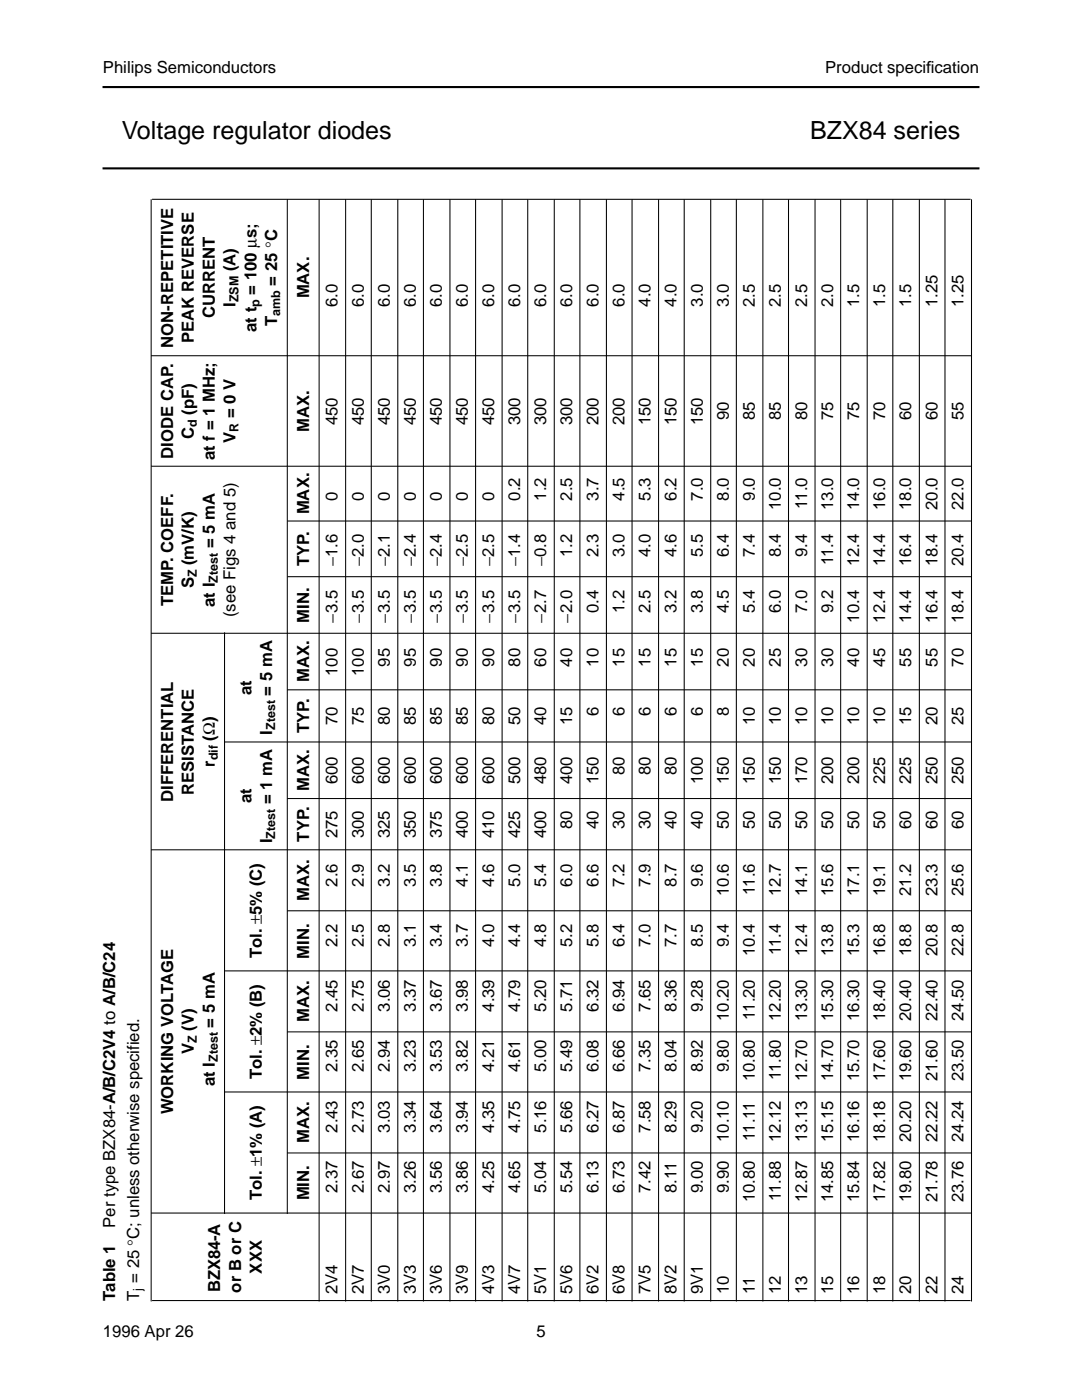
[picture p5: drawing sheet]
<svg xmlns="http://www.w3.org/2000/svg" width="216mm" height="279mm" viewBox="0 0 216 279" stroke-linecap="round" stroke-linejoin="round" font-family="sans-serif">
<defs><g id="words">
<g font-size="5">
<text x="24.3" y="27.8">Voltage regulator diodes</text>
<text x="161.6" y="27.8">BZX84 series</text>
</g>
<g font-size="3.3">
<text x="20.5" y="14.5">Philips Semiconductors</text>
<text x="164.6" y="14.5">Product specif</text>
<text x="184.8" y="14.5">ication</text>
<text x="47" y="54.2" transform="rotate(-90 47 54.2)">(A)</text>
<text x="51.2" y="58.8" transform="rotate(-90 51.2 58.8)">= 100 µs;</text>
<text x="55.3" y="57" transform="rotate(-90 55.3 57)">= 25 °C</text>
<text x="61.7" y="59.6" transform="rotate(-90 61.7 59.6)">MAX.</text>
<text x="42.8" y="63.6" transform="rotate(-90 42.8 63.6)">CURRENT</text>
<text x="47" y="61.3" transform="rotate(-90 47 61.3)">I</text>
<text x="55.3" y="65.1" transform="rotate(-90 55.3 65.1)">T</text>
<text x="67.4" y="61.2" transform="rotate(-90 67.4 61.2)">6.0</text>
<text x="72.6" y="61.2" transform="rotate(-90 72.6 61.2)">6.0</text>
<text x="77.8" y="61.2" transform="rotate(-90 77.8 61.2)">6.0</text>
<text x="83" y="61.2" transform="rotate(-90 83 61.2)">6.0</text>
<text x="88.2" y="61.2" transform="rotate(-90 88.2 61.2)">6.0</text>
<text x="93.4" y="61.2" transform="rotate(-90 93.4 61.2)">6.0</text>
<text x="98.6" y="61.2" transform="rotate(-90 98.6 61.2)">6.0</text>
<text x="103.8" y="61.2" transform="rotate(-90 103.8 61.2)">6.0</text>
<text x="109" y="61.2" transform="rotate(-90 109 61.2)">6.0</text>
<text x="114.2" y="61.2" transform="rotate(-90 114.2 61.2)">6.0</text>
<text x="119.4" y="61.2" transform="rotate(-90 119.4 61.2)">6.0</text>
<text x="124.6" y="61.2" transform="rotate(-90 124.6 61.2)">6.0</text>
<text x="129.8" y="61.2" transform="rotate(-90 129.8 61.2)">4.0</text>
<text x="135" y="61.2" transform="rotate(-90 135 61.2)">4.0</text>
<text x="140.2" y="61.2" transform="rotate(-90 140.2 61.2)">3.0</text>
<text x="145.4" y="61.2" transform="rotate(-90 145.4 61.2)">3.0</text>
<text x="150.6" y="61.2" transform="rotate(-90 150.6 61.2)">2.5</text>
<text x="155.8" y="61.2" transform="rotate(-90 155.8 61.2)">2.5</text>
<text x="161" y="61.2" transform="rotate(-90 161 61.2)">2.5</text>
<text x="166.2" y="61.2" transform="rotate(-90 166.2 61.2)">2.0</text>
<text x="171.4" y="61.2" transform="rotate(-90 171.4 61.2)">1.5</text>
<text x="176.6" y="61.2" transform="rotate(-90 176.6 61.2)">1.5</text>
<text x="181.8" y="61.2" transform="rotate(-90 181.8 61.2)">1.5</text>
<text x="187" y="61.2" transform="rotate(-90 187 61.2)">1.25</text>
<text x="192.2" y="61.2" transform="rotate(-90 192.2 61.2)">1.25</text>
<text x="34.5" y="69.4" transform="rotate(-90 34.5 69.4)">NON-REPETITIVE</text>
<text x="38.7" y="68.5" transform="rotate(-90 38.7 68.5)">PEAK REVERSE</text>
<text x="51.2" y="66.2" transform="rotate(-90 51.2 66.2)">at t</text>
<text x="38.7" y="82.8" transform="rotate(-90 38.7 82.8)">(pF)</text>
<text x="47" y="83.5" transform="rotate(-90 47 83.5)">= 0 V</text>
<text x="145.4" y="83.9" transform="rotate(-90 145.4 83.9)">90</text>
<text x="150.6" y="83.9" transform="rotate(-90 150.6 83.9)">85</text>
<text x="155.8" y="83.9" transform="rotate(-90 155.8 83.9)">85</text>
<text x="161" y="83.9" transform="rotate(-90 161 83.9)">80</text>
<text x="166.2" y="83.9" transform="rotate(-90 166.2 83.9)">75</text>
<text x="171.4" y="83.9" transform="rotate(-90 171.4 83.9)">75</text>
<text x="176.6" y="83.9" transform="rotate(-90 176.6 83.9)">70</text>
<text x="181.8" y="83.9" transform="rotate(-90 181.8 83.9)">60</text>
<text x="187" y="83.9" transform="rotate(-90 187 83.9)">60</text>
<text x="192.2" y="83.9" transform="rotate(-90 192.2 83.9)">55</text>
<text x="38.7" y="87.6" transform="rotate(-90 38.7 87.6)">C</text>
<text x="47" y="88.5" transform="rotate(-90 47 88.5)">V</text>
<text x="61.7" y="86.2" transform="rotate(-90 61.7 86.2)">MAX.</text>
<text x="67.4" y="84.8" transform="rotate(-90 67.4 84.8)">450</text>
<text x="72.6" y="84.8" transform="rotate(-90 72.6 84.8)">450</text>
<text x="77.8" y="84.8" transform="rotate(-90 77.8 84.8)">450</text>
<text x="83" y="84.8" transform="rotate(-90 83 84.8)">450</text>
<text x="88.2" y="84.8" transform="rotate(-90 88.2 84.8)">450</text>
<text x="93.4" y="84.8" transform="rotate(-90 93.4 84.8)">450</text>
<text x="98.6" y="84.8" transform="rotate(-90 98.6 84.8)">450</text>
<text x="103.8" y="84.8" transform="rotate(-90 103.8 84.8)">300</text>
<text x="109" y="84.8" transform="rotate(-90 109 84.8)">300</text>
<text x="114.2" y="84.8" transform="rotate(-90 114.2 84.8)">300</text>
<text x="119.4" y="84.8" transform="rotate(-90 119.4 84.8)">200</text>
<text x="124.6" y="84.8" transform="rotate(-90 124.6 84.8)">200</text>
<text x="129.8" y="84.8" transform="rotate(-90 129.8 84.8)">150</text>
<text x="135" y="84.8" transform="rotate(-90 135 84.8)">150</text>
<text x="140.2" y="84.8" transform="rotate(-90 140.2 84.8)">150</text>
<text x="34.5" y="91.6" transform="rotate(-90 34.5 91.6)">DIODE CAP.</text>
<text x="42.8" y="91.8" transform="rotate(-90 42.8 91.8)">at f = 1 MHz;</text>
<text x="67.4" y="99.9" transform="rotate(-90 67.4 99.9)">0</text>
<text x="72.6" y="99.9" transform="rotate(-90 72.6 99.9)">0</text>
<text x="77.8" y="99.9" transform="rotate(-90 77.8 99.9)">0</text>
<text x="83" y="99.9" transform="rotate(-90 83 99.9)">0</text>
<text x="88.2" y="99.9" transform="rotate(-90 88.2 99.9)">0</text>
<text x="93.4" y="99.9" transform="rotate(-90 93.4 99.9)">0</text>
<text x="98.6" y="99.9" transform="rotate(-90 98.6 99.9)">0</text>
<text x="103.8" y="99.9" transform="rotate(-90 103.8 99.9)">0.2</text>
<text x="109" y="99.9" transform="rotate(-90 109 99.9)">1.2</text>
<text x="114.2" y="99.9" transform="rotate(-90 114.2 99.9)">2.5</text>
<text x="119.4" y="99.9" transform="rotate(-90 119.4 99.9)">3.7</text>
<text x="124.6" y="99.9" transform="rotate(-90 124.6 99.9)">4.5</text>
<text x="129.8" y="99.9" transform="rotate(-90 129.8 99.9)">5.3</text>
<text x="135" y="99.9" transform="rotate(-90 135 99.9)">6.2</text>
<text x="140.2" y="99.9" transform="rotate(-90 140.2 99.9)">7.0</text>
<text x="145.4" y="99.9" transform="rotate(-90 145.4 99.9)">8.0</text>
<text x="150.6" y="99.9" transform="rotate(-90 150.6 99.9)">9.0</text>
<text x="155.8" y="101.8" transform="rotate(-90 155.8 101.8)">10.0</text>
<text x="161" y="101.5" transform="rotate(-90 161 101.5)">11.0</text>
<text x="166.2" y="101.8" transform="rotate(-90 166.2 101.8)">13.0</text>
<text x="171.4" y="101.8" transform="rotate(-90 171.4 101.8)">14.0</text>
<text x="176.6" y="101.8" transform="rotate(-90 176.6 101.8)">16.0</text>
<text x="181.8" y="101.8" transform="rotate(-90 181.8 101.8)">18.0</text>
<text x="187" y="101.8" transform="rotate(-90 187 101.8)">20.0</text>
<text x="192.2" y="101.8" transform="rotate(-90 192.2 101.8)">22.0</text>
<text x="61.7" y="102.7" transform="rotate(-90 61.7 102.7)">MAX.</text>
<text x="38.7" y="112.8" transform="rotate(-90 38.7 112.8)">(mV/K)</text>
<text x="42.8" y="109.4" transform="rotate(-90 42.8 109.4)">= 5 mA</text>
<text x="61.7" y="113" transform="rotate(-90 61.7 113)">TYP.</text>
<text x="67.4" y="113" transform="rotate(-90 67.4 113)">−1.6</text>
<text x="72.6" y="113" transform="rotate(-90 72.6 113)">−2.0</text>
<text x="77.8" y="113" transform="rotate(-90 77.8 113)">−2.1</text>
<text x="83" y="113" transform="rotate(-90 83 113)">−2.4</text>
<text x="88.2" y="113" transform="rotate(-90 88.2 113)">−2.4</text>
<text x="93.4" y="113" transform="rotate(-90 93.4 113)">−2.5</text>
<text x="98.6" y="113" transform="rotate(-90 98.6 113)">−2.5</text>
<text x="103.8" y="113" transform="rotate(-90 103.8 113)">−1.4</text>
<text x="109" y="113" transform="rotate(-90 109 113)">−0.8</text>
<text x="114.2" y="111.2" transform="rotate(-90 114.2 111.2)">1.2</text>
<text x="119.4" y="111.2" transform="rotate(-90 119.4 111.2)">2.3</text>
<text x="124.6" y="111.2" transform="rotate(-90 124.6 111.2)">3.0</text>
<text x="129.8" y="111.2" transform="rotate(-90 129.8 111.2)">4.0</text>
<text x="135" y="111.2" transform="rotate(-90 135 111.2)">4.6</text>
<text x="140.2" y="111.2" transform="rotate(-90 140.2 111.2)">5.5</text>
<text x="145.4" y="111.2" transform="rotate(-90 145.4 111.2)">6.4</text>
<text x="150.6" y="111.2" transform="rotate(-90 150.6 111.2)">7.4</text>
<text x="155.8" y="111.2" transform="rotate(-90 155.8 111.2)">8.4</text>
<text x="161" y="111.2" transform="rotate(-90 161 111.2)">9.4</text>
<text x="166.2" y="112.8" transform="rotate(-90 166.2 112.8)">11.4</text>
<text x="171.4" y="113" transform="rotate(-90 171.4 113)">12.4</text>
<text x="176.6" y="113" transform="rotate(-90 176.6 113)">14.4</text>
<text x="181.8" y="113" transform="rotate(-90 181.8 113)">16.4</text>
<text x="187" y="113" transform="rotate(-90 187 113)">18.4</text>
<text x="192.2" y="113" transform="rotate(-90 192.2 113)">20.4</text>
<text x="38.7" y="117.4" transform="rotate(-90 38.7 117.4)">S</text>
<text x="34.5" y="121" transform="rotate(-90 34.5 121)">TEMP. COEFF.</text>
<text x="42.8" y="121.1" transform="rotate(-90 42.8 121.1)">at I</text>
<text x="47" y="123.2" transform="rotate(-90 47 123.2)">(see Figs 4 and 5)</text>
<text x="61.7" y="124.3" transform="rotate(-90 61.7 124.3)">MIN.</text>
<text x="67.4" y="124.2" transform="rotate(-90 67.4 124.2)">−3.5</text>
<text x="72.6" y="124.2" transform="rotate(-90 72.6 124.2)">−3.5</text>
<text x="77.8" y="124.2" transform="rotate(-90 77.8 124.2)">−3.5</text>
<text x="83" y="124.2" transform="rotate(-90 83 124.2)">−3.5</text>
<text x="88.2" y="124.2" transform="rotate(-90 88.2 124.2)">−3.5</text>
<text x="93.4" y="124.2" transform="rotate(-90 93.4 124.2)">−3.5</text>
<text x="98.6" y="124.2" transform="rotate(-90 98.6 124.2)">−3.5</text>
<text x="103.8" y="124.2" transform="rotate(-90 103.8 124.2)">−3.5</text>
<text x="109" y="124.2" transform="rotate(-90 109 124.2)">−2.7</text>
<text x="114.2" y="124.2" transform="rotate(-90 114.2 124.2)">−2.0</text>
<text x="119.4" y="122.4" transform="rotate(-90 119.4 122.4)">0.4</text>
<text x="124.6" y="122.4" transform="rotate(-90 124.6 122.4)">1.2</text>
<text x="129.8" y="122.4" transform="rotate(-90 129.8 122.4)">2.5</text>
<text x="135" y="122.4" transform="rotate(-90 135 122.4)">3.2</text>
<text x="140.2" y="122.4" transform="rotate(-90 140.2 122.4)">3.8</text>
<text x="145.4" y="122.4" transform="rotate(-90 145.4 122.4)">4.5</text>
<text x="150.6" y="122.4" transform="rotate(-90 150.6 122.4)">5.4</text>
<text x="155.8" y="122.4" transform="rotate(-90 155.8 122.4)">6.0</text>
<text x="161" y="122.4" transform="rotate(-90 161 122.4)">7.0</text>
<text x="166.2" y="122.4" transform="rotate(-90 166.2 122.4)">9.2</text>
<text x="171.4" y="124.3" transform="rotate(-90 171.4 124.3)">10.4</text>
<text x="176.6" y="124.3" transform="rotate(-90 176.6 124.3)">12.4</text>
<text x="181.8" y="124.3" transform="rotate(-90 181.8 124.3)">14.4</text>
<text x="187" y="124.3" transform="rotate(-90 187 124.3)">16.4</text>
<text x="192.2" y="124.3" transform="rotate(-90 192.2 124.3)">18.4</text>
<text x="61.7" y="136.2" transform="rotate(-90 61.7 136.2)">MAX.</text>
<text x="67.4" y="134.9" transform="rotate(-90 67.4 134.9)">100</text>
<text x="72.6" y="134.9" transform="rotate(-90 72.6 134.9)">100</text>
<text x="77.8" y="133" transform="rotate(-90 77.8 133)">95</text>
<text x="83" y="133" transform="rotate(-90 83 133)">95</text>
<text x="88.2" y="133" transform="rotate(-90 88.2 133)">90</text>
<text x="93.4" y="133" transform="rotate(-90 93.4 133)">90</text>
<text x="98.6" y="133" transform="rotate(-90 98.6 133)">90</text>
<text x="103.8" y="133" transform="rotate(-90 103.8 133)">80</text>
<text x="109" y="133" transform="rotate(-90 109 133)">60</text>
<text x="114.2" y="133" transform="rotate(-90 114.2 133)">40</text>
<text x="119.4" y="133" transform="rotate(-90 119.4 133)">10</text>
<text x="124.6" y="133" transform="rotate(-90 124.6 133)">15</text>
<text x="129.8" y="133" transform="rotate(-90 129.8 133)">15</text>
<text x="135" y="133" transform="rotate(-90 135 133)">15</text>
<text x="140.2" y="133" transform="rotate(-90 140.2 133)">15</text>
<text x="145.4" y="133" transform="rotate(-90 145.4 133)">20</text>
<text x="150.6" y="133" transform="rotate(-90 150.6 133)">20</text>
<text x="155.8" y="133" transform="rotate(-90 155.8 133)">25</text>
<text x="161" y="133" transform="rotate(-90 161 133)">30</text>
<text x="166.2" y="133" transform="rotate(-90 166.2 133)">30</text>
<text x="171.4" y="133" transform="rotate(-90 171.4 133)">40</text>
<text x="176.6" y="133" transform="rotate(-90 176.6 133)">45</text>
<text x="181.8" y="133" transform="rotate(-90 181.8 133)">55</text>
<text x="187" y="133" transform="rotate(-90 187 133)">55</text>
<text x="192.2" y="133" transform="rotate(-90 192.2 133)">70</text>
<text x="50.2" y="138.7" transform="rotate(-90 50.2 138.7)">at</text>
<text x="54.3" y="138.8" transform="rotate(-90 54.3 138.8)">= 5 mA</text>
<text x="119.4" y="142.8" transform="rotate(-90 119.4 142.8)">6</text>
<text x="124.6" y="142.8" transform="rotate(-90 124.6 142.8)">6</text>
<text x="129.8" y="142.8" transform="rotate(-90 129.8 142.8)">6</text>
<text x="135" y="142.8" transform="rotate(-90 135 142.8)">6</text>
<text x="140.2" y="142.8" transform="rotate(-90 140.2 142.8)">6</text>
<text x="145.4" y="142.8" transform="rotate(-90 145.4 142.8)">8</text>
<text x="42.8" y="147.8" transform="rotate(-90 42.8 147.8)">(Ω)</text>
<text x="54.3" y="146.6" transform="rotate(-90 54.3 146.6)">I</text>
<text x="61.7" y="146.3" transform="rotate(-90 61.7 146.3)">TYP.</text>
<text x="67.4" y="144.7" transform="rotate(-90 67.4 144.7)">70</text>
<text x="72.6" y="144.7" transform="rotate(-90 72.6 144.7)">75</text>
<text x="77.8" y="144.7" transform="rotate(-90 77.8 144.7)">80</text>
<text x="83" y="144.7" transform="rotate(-90 83 144.7)">85</text>
<text x="88.2" y="144.7" transform="rotate(-90 88.2 144.7)">85</text>
<text x="93.4" y="144.7" transform="rotate(-90 93.4 144.7)">85</text>
<text x="98.6" y="144.7" transform="rotate(-90 98.6 144.7)">80</text>
<text x="103.8" y="144.7" transform="rotate(-90 103.8 144.7)">50</text>
<text x="109" y="144.7" transform="rotate(-90 109 144.7)">40</text>
<text x="114.2" y="144.7" transform="rotate(-90 114.2 144.7)">15</text>
<text x="150.6" y="144.7" transform="rotate(-90 150.6 144.7)">10</text>
<text x="155.8" y="144.7" transform="rotate(-90 155.8 144.7)">10</text>
<text x="161" y="144.7" transform="rotate(-90 161 144.7)">10</text>
<text x="166.2" y="144.7" transform="rotate(-90 166.2 144.7)">10</text>
<text x="171.4" y="144.7" transform="rotate(-90 171.4 144.7)">10</text>
<text x="176.6" y="144.7" transform="rotate(-90 176.6 144.7)">10</text>
<text x="181.8" y="144.7" transform="rotate(-90 181.8 144.7)">15</text>
<text x="187" y="144.7" transform="rotate(-90 187 144.7)">20</text>
<text x="192.2" y="144.7" transform="rotate(-90 192.2 144.7)">25</text>
<text x="42.8" y="153.1" transform="rotate(-90 42.8 153.1)">r</text>
<text x="124.6" y="154.7" transform="rotate(-90 124.6 154.7)">80</text>
<text x="129.8" y="154.7" transform="rotate(-90 129.8 154.7)">80</text>
<text x="135" y="154.7" transform="rotate(-90 135 154.7)">80</text>
<text x="34.5" y="160.1" transform="rotate(-90 34.5 160.1)">DIFFERENTIAL</text>
<text x="38.7" y="158.6" transform="rotate(-90 38.7 158.6)">RESISTANCE</text>
<text x="50.2" y="160.3" transform="rotate(-90 50.2 160.3)">at</text>
<text x="54.3" y="160.5" transform="rotate(-90 54.3 160.5)">= 1 mA</text>
<text x="61.7" y="157.8" transform="rotate(-90 61.7 157.8)">MAX.</text>
<text x="67.4" y="156.5" transform="rotate(-90 67.4 156.5)">600</text>
<text x="72.6" y="156.5" transform="rotate(-90 72.6 156.5)">600</text>
<text x="77.8" y="156.5" transform="rotate(-90 77.8 156.5)">600</text>
<text x="83" y="156.5" transform="rotate(-90 83 156.5)">600</text>
<text x="88.2" y="156.5" transform="rotate(-90 88.2 156.5)">600</text>
<text x="93.4" y="156.5" transform="rotate(-90 93.4 156.5)">600</text>
<text x="98.6" y="156.5" transform="rotate(-90 98.6 156.5)">600</text>
<text x="103.8" y="156.5" transform="rotate(-90 103.8 156.5)">500</text>
<text x="109" y="156.5" transform="rotate(-90 109 156.5)">480</text>
<text x="114.2" y="156.5" transform="rotate(-90 114.2 156.5)">400</text>
<text x="119.4" y="156.5" transform="rotate(-90 119.4 156.5)">150</text>
<text x="140.2" y="156.5" transform="rotate(-90 140.2 156.5)">100</text>
<text x="145.4" y="156.5" transform="rotate(-90 145.4 156.5)">150</text>
<text x="150.6" y="156.5" transform="rotate(-90 150.6 156.5)">150</text>
<text x="155.8" y="156.5" transform="rotate(-90 155.8 156.5)">150</text>
<text x="161" y="156.5" transform="rotate(-90 161 156.5)">170</text>
<text x="166.2" y="156.5" transform="rotate(-90 166.2 156.5)">200</text>
<text x="171.4" y="156.5" transform="rotate(-90 171.4 156.5)">200</text>
<text x="176.6" y="156.5" transform="rotate(-90 176.6 156.5)">225</text>
<text x="181.8" y="156.5" transform="rotate(-90 181.8 156.5)">225</text>
<text x="187" y="156.5" transform="rotate(-90 187 156.5)">250</text>
<text x="192.2" y="156.5" transform="rotate(-90 192.2 156.5)">250</text>
<text x="61.7" y="168" transform="rotate(-90 61.7 168)">TYP.</text>
<text x="67.4" y="167.3" transform="rotate(-90 67.4 167.3)">275</text>
<text x="72.6" y="167.3" transform="rotate(-90 72.6 167.3)">300</text>
<text x="77.8" y="167.3" transform="rotate(-90 77.8 167.3)">325</text>
<text x="83" y="167.3" transform="rotate(-90 83 167.3)">350</text>
<text x="88.2" y="167.3" transform="rotate(-90 88.2 167.3)">375</text>
<text x="93.4" y="167.3" transform="rotate(-90 93.4 167.3)">400</text>
<text x="98.6" y="167.3" transform="rotate(-90 98.6 167.3)">410</text>
<text x="103.8" y="167.3" transform="rotate(-90 103.8 167.3)">425</text>
<text x="109" y="167.3" transform="rotate(-90 109 167.3)">400</text>
<text x="114.2" y="165.5" transform="rotate(-90 114.2 165.5)">80</text>
<text x="119.4" y="165.5" transform="rotate(-90 119.4 165.5)">40</text>
<text x="124.6" y="165.5" transform="rotate(-90 124.6 165.5)">30</text>
<text x="129.8" y="165.5" transform="rotate(-90 129.8 165.5)">30</text>
<text x="135" y="165.5" transform="rotate(-90 135 165.5)">40</text>
<text x="140.2" y="165.5" transform="rotate(-90 140.2 165.5)">40</text>
<text x="145.4" y="165.5" transform="rotate(-90 145.4 165.5)">50</text>
<text x="150.6" y="165.5" transform="rotate(-90 150.6 165.5)">50</text>
<text x="155.8" y="165.5" transform="rotate(-90 155.8 165.5)">50</text>
<text x="161" y="165.5" transform="rotate(-90 161 165.5)">50</text>
<text x="166.2" y="165.5" transform="rotate(-90 166.2 165.5)">50</text>
<text x="171.4" y="165.5" transform="rotate(-90 171.4 165.5)">50</text>
<text x="176.6" y="165.5" transform="rotate(-90 176.6 165.5)">50</text>
<text x="181.8" y="165.5" transform="rotate(-90 181.8 165.5)">60</text>
<text x="187" y="165.5" transform="rotate(-90 187 165.5)">60</text>
<text x="192.2" y="165.5" transform="rotate(-90 192.2 165.5)">60</text>
<text x="54.3" y="168.3" transform="rotate(-90 54.3 168.3)">I</text>
<text x="61.7" y="179.9" transform="rotate(-90 61.7 179.9)">MAX.</text>
<text x="67.4" y="176.9" transform="rotate(-90 67.4 176.9)">2.6</text>
<text x="72.6" y="176.9" transform="rotate(-90 72.6 176.9)">2.9</text>
<text x="77.8" y="176.9" transform="rotate(-90 77.8 176.9)">3.2</text>
<text x="83" y="176.9" transform="rotate(-90 83 176.9)">3.5</text>
<text x="88.2" y="176.9" transform="rotate(-90 88.2 176.9)">3.8</text>
<text x="93.4" y="176.9" transform="rotate(-90 93.4 176.9)">4.1</text>
<text x="98.6" y="176.9" transform="rotate(-90 98.6 176.9)">4.6</text>
<text x="103.8" y="176.9" transform="rotate(-90 103.8 176.9)">5.0</text>
<text x="109" y="176.9" transform="rotate(-90 109 176.9)">5.4</text>
<text x="114.2" y="176.9" transform="rotate(-90 114.2 176.9)">6.0</text>
<text x="119.4" y="176.9" transform="rotate(-90 119.4 176.9)">6.6</text>
<text x="124.6" y="176.9" transform="rotate(-90 124.6 176.9)">7.2</text>
<text x="129.8" y="176.9" transform="rotate(-90 129.8 176.9)">7.9</text>
<text x="135" y="176.9" transform="rotate(-90 135 176.9)">8.7</text>
<text x="140.2" y="176.9" transform="rotate(-90 140.2 176.9)">9.6</text>
<text x="145.4" y="178.8" transform="rotate(-90 145.4 178.8)">10.6</text>
<text x="150.6" y="178.5" transform="rotate(-90 150.6 178.5)">11.6</text>
<text x="155.8" y="178.8" transform="rotate(-90 155.8 178.8)">12.7</text>
<text x="161" y="178.8" transform="rotate(-90 161 178.8)">14.1</text>
<text x="166.2" y="178.8" transform="rotate(-90 166.2 178.8)">15.6</text>
<text x="171.4" y="178.8" transform="rotate(-90 171.4 178.8)">17.1</text>
<text x="176.6" y="178.8" transform="rotate(-90 176.6 178.8)">19.1</text>
<text x="181.8" y="178.8" transform="rotate(-90 181.8 178.8)">21.2</text>
<text x="187" y="178.8" transform="rotate(-90 187 178.8)">23.3</text>
<text x="192.2" y="178.8" transform="rotate(-90 192.2 178.8)">25.6</text>
<text x="52.3" y="191.3" transform="rotate(-90 52.3 191.3)">Tol. ±5% (C)</text>
<text x="61.7" y="191.3" transform="rotate(-90 61.7 191.3)">MIN.</text>
<text x="67.4" y="189" transform="rotate(-90 67.4 189)">2.2</text>
<text x="72.6" y="189" transform="rotate(-90 72.6 189)">2.5</text>
<text x="77.8" y="189" transform="rotate(-90 77.8 189)">2.8</text>
<text x="83" y="189" transform="rotate(-90 83 189)">3.1</text>
<text x="88.2" y="189" transform="rotate(-90 88.2 189)">3.4</text>
<text x="93.4" y="189" transform="rotate(-90 93.4 189)">3.7</text>
<text x="98.6" y="189" transform="rotate(-90 98.6 189)">4.0</text>
<text x="103.8" y="189" transform="rotate(-90 103.8 189)">4.4</text>
<text x="109" y="189" transform="rotate(-90 109 189)">4.8</text>
<text x="114.2" y="189" transform="rotate(-90 114.2 189)">5.2</text>
<text x="119.4" y="189" transform="rotate(-90 119.4 189)">5.8</text>
<text x="124.6" y="189" transform="rotate(-90 124.6 189)">6.4</text>
<text x="129.8" y="189" transform="rotate(-90 129.8 189)">7.0</text>
<text x="135" y="189" transform="rotate(-90 135 189)">7.7</text>
<text x="140.2" y="189" transform="rotate(-90 140.2 189)">8.5</text>
<text x="145.4" y="189" transform="rotate(-90 145.4 189)">9.4</text>
<text x="150.6" y="190.9" transform="rotate(-90 150.6 190.9)">10.4</text>
<text x="155.8" y="190.6" transform="rotate(-90 155.8 190.6)">11.4</text>
<text x="161" y="190.9" transform="rotate(-90 161 190.9)">12.4</text>
<text x="166.2" y="190.9" transform="rotate(-90 166.2 190.9)">13.8</text>
<text x="171.4" y="190.9" transform="rotate(-90 171.4 190.9)">15.3</text>
<text x="176.6" y="190.9" transform="rotate(-90 176.6 190.9)">16.8</text>
<text x="181.8" y="190.9" transform="rotate(-90 181.8 190.9)">18.8</text>
<text x="187" y="190.9" transform="rotate(-90 187 190.9)">20.8</text>
<text x="192.2" y="190.9" transform="rotate(-90 192.2 190.9)">22.8</text>
<text x="67.4" y="201.9" transform="rotate(-90 67.4 201.9)">2.45</text>
<text x="72.6" y="201.9" transform="rotate(-90 72.6 201.9)">2.75</text>
<text x="77.8" y="201.9" transform="rotate(-90 77.8 201.9)">3.06</text>
<text x="83" y="201.9" transform="rotate(-90 83 201.9)">3.37</text>
<text x="88.2" y="201.9" transform="rotate(-90 88.2 201.9)">3.67</text>
<text x="93.4" y="201.9" transform="rotate(-90 93.4 201.9)">3.98</text>
<text x="98.6" y="201.9" transform="rotate(-90 98.6 201.9)">4.39</text>
<text x="103.8" y="201.9" transform="rotate(-90 103.8 201.9)">4.79</text>
<text x="109" y="201.9" transform="rotate(-90 109 201.9)">5.20</text>
<text x="114.2" y="201.9" transform="rotate(-90 114.2 201.9)">5.71</text>
<text x="119.4" y="201.9" transform="rotate(-90 119.4 201.9)">6.32</text>
<text x="124.6" y="201.9" transform="rotate(-90 124.6 201.9)">6.94</text>
<text x="129.8" y="201.9" transform="rotate(-90 129.8 201.9)">7.65</text>
<text x="135" y="201.9" transform="rotate(-90 135 201.9)">8.36</text>
<text x="140.2" y="201.9" transform="rotate(-90 140.2 201.9)">9.28</text>
<text x="145.4" y="203.8" transform="rotate(-90 145.4 203.8)">10.20</text>
<text x="150.6" y="203.5" transform="rotate(-90 150.6 203.5)">11.20</text>
<text x="155.8" y="203.8" transform="rotate(-90 155.8 203.8)">12.20</text>
<text x="161" y="203.8" transform="rotate(-90 161 203.8)">13.30</text>
<text x="166.2" y="203.8" transform="rotate(-90 166.2 203.8)">15.30</text>
<text x="171.4" y="203.8" transform="rotate(-90 171.4 203.8)">16.30</text>
<text x="176.6" y="203.8" transform="rotate(-90 176.6 203.8)">18.40</text>
<text x="181.8" y="203.8" transform="rotate(-90 181.8 203.8)">20.40</text>
<text x="187" y="203.8" transform="rotate(-90 187 203.8)">22.40</text>
<text x="192.2" y="203.8" transform="rotate(-90 192.2 203.8)">24.50</text>
<text x="38.7" y="205.8" transform="rotate(-90 38.7 205.8)">(V)</text>
<text x="42.8" y="205.1" transform="rotate(-90 42.8 205.1)">= 5 mA</text>
<text x="61.7" y="204" transform="rotate(-90 61.7 204)">MAX.</text>
<text x="38.7" y="210.4" transform="rotate(-90 38.7 210.4)">V</text>
<text x="52.3" y="215.4" transform="rotate(-90 52.3 215.4)">Tol. ±2% (B)</text>
<text x="61.7" y="215.4" transform="rotate(-90 61.7 215.4)">MIN.</text>
<text x="67.4" y="214" transform="rotate(-90 67.4 214)">2.35</text>
<text x="72.6" y="214" transform="rotate(-90 72.6 214)">2.65</text>
<text x="77.8" y="214" transform="rotate(-90 77.8 214)">2.94</text>
<text x="83" y="214" transform="rotate(-90 83 214)">3.23</text>
<text x="88.2" y="214" transform="rotate(-90 88.2 214)">3.53</text>
<text x="93.4" y="214" transform="rotate(-90 93.4 214)">3.82</text>
<text x="98.6" y="214" transform="rotate(-90 98.6 214)">4.21</text>
<text x="103.8" y="214" transform="rotate(-90 103.8 214)">4.61</text>
<text x="109" y="214" transform="rotate(-90 109 214)">5.00</text>
<text x="114.2" y="214" transform="rotate(-90 114.2 214)">5.49</text>
<text x="119.4" y="214" transform="rotate(-90 119.4 214)">6.08</text>
<text x="124.6" y="214" transform="rotate(-90 124.6 214)">6.66</text>
<text x="129.8" y="214" transform="rotate(-90 129.8 214)">7.35</text>
<text x="135" y="214" transform="rotate(-90 135 214)">8.04</text>
<text x="140.2" y="214" transform="rotate(-90 140.2 214)">8.92</text>
<text x="145.4" y="214" transform="rotate(-90 145.4 214)">9.80</text>
<text x="150.6" y="215.8" transform="rotate(-90 150.6 215.8)">10.80</text>
<text x="155.8" y="215.6" transform="rotate(-90 155.8 215.6)">11.80</text>
<text x="161" y="215.8" transform="rotate(-90 161 215.8)">12.70</text>
<text x="166.2" y="215.8" transform="rotate(-90 166.2 215.8)">14.70</text>
<text x="171.4" y="215.8" transform="rotate(-90 171.4 215.8)">15.70</text>
<text x="176.6" y="215.8" transform="rotate(-90 176.6 215.8)">17.60</text>
<text x="181.8" y="215.8" transform="rotate(-90 181.8 215.8)">19.60</text>
<text x="187" y="215.8" transform="rotate(-90 187 215.8)">21.60</text>
<text x="192.2" y="215.8" transform="rotate(-90 192.2 215.8)">23.50</text>
<text x="42.8" y="216.8" transform="rotate(-90 42.8 216.8)">at I</text>
<text x="34.5" y="222.4" transform="rotate(-90 34.5 222.4)">WORKING VOLTAGE</text>
<text x="67.4" y="226.1" transform="rotate(-90 67.4 226.1)">2.43</text>
<text x="72.6" y="226.1" transform="rotate(-90 72.6 226.1)">2.73</text>
<text x="77.8" y="226.1" transform="rotate(-90 77.8 226.1)">3.03</text>
<text x="83" y="226.1" transform="rotate(-90 83 226.1)">3.34</text>
<text x="88.2" y="226.1" transform="rotate(-90 88.2 226.1)">3.64</text>
<text x="93.4" y="226.1" transform="rotate(-90 93.4 226.1)">3.94</text>
<text x="98.6" y="226.1" transform="rotate(-90 98.6 226.1)">4.35</text>
<text x="103.8" y="226.1" transform="rotate(-90 103.8 226.1)">4.75</text>
<text x="109" y="226.1" transform="rotate(-90 109 226.1)">5.16</text>
<text x="114.2" y="226.1" transform="rotate(-90 114.2 226.1)">5.66</text>
<text x="119.4" y="226.1" transform="rotate(-90 119.4 226.1)">6.27</text>
<text x="124.6" y="226.1" transform="rotate(-90 124.6 226.1)">6.87</text>
<text x="129.8" y="226.1" transform="rotate(-90 129.8 226.1)">7.58</text>
<text x="135" y="226.1" transform="rotate(-90 135 226.1)">8.29</text>
<text x="140.2" y="226.1" transform="rotate(-90 140.2 226.1)">9.20</text>
<text x="145.4" y="227.9" transform="rotate(-90 145.4 227.9)">10.10</text>
<text x="150.6" y="227.7" transform="rotate(-90 150.6 227.7)">11.11</text>
<text x="155.8" y="227.9" transform="rotate(-90 155.8 227.9)">12.12</text>
<text x="161" y="227.9" transform="rotate(-90 161 227.9)">13.13</text>
<text x="166.2" y="227.9" transform="rotate(-90 166.2 227.9)">15.15</text>
<text x="171.4" y="227.9" transform="rotate(-90 171.4 227.9)">16.16</text>
<text x="176.6" y="227.9" transform="rotate(-90 176.6 227.9)">18.18</text>
<text x="181.8" y="227.9" transform="rotate(-90 181.8 227.9)">20.20</text>
<text x="187" y="227.9" transform="rotate(-90 187 227.9)">22.22</text>
<text x="192.2" y="227.9" transform="rotate(-90 192.2 227.9)">24.24</text>
<text x="61.7" y="228.2" transform="rotate(-90 61.7 228.2)">MAX.</text>
<text x="52.3" y="239.5" transform="rotate(-90 52.3 239.5)">Tol. ±1% (A)</text>
<text x="61.7" y="239.6" transform="rotate(-90 61.7 239.6)">MIN.</text>
<text x="67.4" y="238.1" transform="rotate(-90 67.4 238.1)">2.37</text>
<text x="72.6" y="238.1" transform="rotate(-90 72.6 238.1)">2.67</text>
<text x="77.8" y="238.1" transform="rotate(-90 77.8 238.1)">2.97</text>
<text x="83" y="238.1" transform="rotate(-90 83 238.1)">3.26</text>
<text x="88.2" y="238.1" transform="rotate(-90 88.2 238.1)">3.56</text>
<text x="93.4" y="238.1" transform="rotate(-90 93.4 238.1)">3.86</text>
<text x="98.6" y="238.1" transform="rotate(-90 98.6 238.1)">4.25</text>
<text x="103.8" y="238.1" transform="rotate(-90 103.8 238.1)">4.65</text>
<text x="109" y="238.1" transform="rotate(-90 109 238.1)">5.04</text>
<text x="114.2" y="238.1" transform="rotate(-90 114.2 238.1)">5.54</text>
<text x="119.4" y="238.1" transform="rotate(-90 119.4 238.1)">6.13</text>
<text x="124.6" y="238.1" transform="rotate(-90 124.6 238.1)">6.73</text>
<text x="129.8" y="238.1" transform="rotate(-90 129.8 238.1)">7.42</text>
<text x="135" y="238.1" transform="rotate(-90 135 238.1)">8.11</text>
<text x="140.2" y="238.1" transform="rotate(-90 140.2 238.1)">9.00</text>
<text x="145.4" y="238.1" transform="rotate(-90 145.4 238.1)">9.90</text>
<text x="150.6" y="240" transform="rotate(-90 150.6 240)">10.80</text>
<text x="155.8" y="239.7" transform="rotate(-90 155.8 239.7)">11.88</text>
<text x="161" y="240" transform="rotate(-90 161 240)">12.87</text>
<text x="166.2" y="240" transform="rotate(-90 166.2 240)">14.85</text>
<text x="171.4" y="240" transform="rotate(-90 171.4 240)">15.84</text>
<text x="176.6" y="240" transform="rotate(-90 176.6 240)">17.82</text>
<text x="181.8" y="240" transform="rotate(-90 181.8 240)">19.80</text>
<text x="187" y="240" transform="rotate(-90 187 240)">21.78</text>
<text x="192.2" y="240" transform="rotate(-90 192.2 240)">23.76</text>
<text x="23" y="245" transform="rotate(-90 23 245)">Per type BZX84-A/B/C2V4 to A/B/C24</text>
<text x="43.9" y="257.8" transform="rotate(-90 43.9 257.8)">BZX84-A</text>
<text x="48.1" y="258" transform="rotate(-90 48.1 258)">or B or C</text>
<text x="52.3" y="254.2" transform="rotate(-90 52.3 254.2)">XXX</text>
<text x="23" y="259.6" transform="rotate(-90 23 259.6)">Table 1</text>
<text x="27.7" y="259.6" transform="rotate(-90 27.7 259.6)">T = 25 °C; unless otherwise specified.</text>
<text x="67.4" y="258.3" transform="rotate(-90 67.4 258.3)">2V4</text>
<text x="72.6" y="258.3" transform="rotate(-90 72.6 258.3)">2V7</text>
<text x="77.8" y="258.3" transform="rotate(-90 77.8 258.3)">3V0</text>
<text x="83" y="258.3" transform="rotate(-90 83 258.3)">3V3</text>
<text x="88.2" y="258.3" transform="rotate(-90 88.2 258.3)">3V6</text>
<text x="93.4" y="258.3" transform="rotate(-90 93.4 258.3)">3V9</text>
<text x="98.6" y="258.3" transform="rotate(-90 98.6 258.3)">4V3</text>
<text x="103.8" y="258.3" transform="rotate(-90 103.8 258.3)">4V7</text>
<text x="109" y="258.3" transform="rotate(-90 109 258.3)">5V1</text>
<text x="114.2" y="258.3" transform="rotate(-90 114.2 258.3)">5V6</text>
<text x="119.4" y="258.3" transform="rotate(-90 119.4 258.3)">6V2</text>
<text x="124.6" y="258.3" transform="rotate(-90 124.6 258.3)">6V8</text>
<text x="129.8" y="258.3" transform="rotate(-90 129.8 258.3)">7V5</text>
<text x="135" y="258.3" transform="rotate(-90 135 258.3)">8V2</text>
<text x="140.2" y="258.3" transform="rotate(-90 140.2 258.3)">9V1</text>
<text x="145.4" y="258.3" transform="rotate(-90 145.4 258.3)">10</text>
<text x="150.6" y="258.3" transform="rotate(-90 150.6 258.3)">11</text>
<text x="155.8" y="258.3" transform="rotate(-90 155.8 258.3)">12</text>
<text x="161" y="258.3" transform="rotate(-90 161 258.3)">13</text>
<text x="166.2" y="258.3" transform="rotate(-90 166.2 258.3)">15</text>
<text x="171.4" y="258.3" transform="rotate(-90 171.4 258.3)">16</text>
<text x="176.6" y="258.3" transform="rotate(-90 176.6 258.3)">18</text>
<text x="181.8" y="258.3" transform="rotate(-90 181.8 258.3)">20</text>
<text x="187" y="258.3" transform="rotate(-90 187 258.3)">22</text>
<text x="192.2" y="258.3" transform="rotate(-90 192.2 258.3)">24</text>
<text x="20.5" y="266.8">1996 Apr 26</text>
<text x="107" y="266.8">5</text>
</g>
<g font-size="2.5">
<text x="47.6" y="60.4" transform="rotate(-90 47.6 60.4)">ZSM</text>
<text x="51.8" y="61.3" transform="rotate(-90 51.8 61.3)">p</text>
<text x="55.9" y="63" transform="rotate(-90 55.9 63)">amb</text>
<text x="39.3" y="85.2" transform="rotate(-90 39.3 85.2)">d</text>
<text x="47.6" y="86.3" transform="rotate(-90 47.6 86.3)">R</text>
<text x="39.3" y="115.2" transform="rotate(-90 39.3 115.2)">Z</text>
<text x="43.4" y="116.3" transform="rotate(-90 43.4 116.3)">Ztest</text>
<text x="54.9" y="145.7" transform="rotate(-90 54.9 145.7)">Ztest</text>
<text x="43.4" y="151.8" transform="rotate(-90 43.4 151.8)">dif</text>
<text x="54.9" y="167.3" transform="rotate(-90 54.9 167.3)">Ztest</text>
<text x="39.3" y="208.2" transform="rotate(-90 39.3 208.2)">Z</text>
<text x="43.4" y="212" transform="rotate(-90 43.4 212)">Ztest</text>
<text x="28.3" y="257.6" transform="rotate(-90 28.3 257.6)">j</text>
</g>
</g></defs>
<path d="M20.5 17.4h174.9M20.5 33.6h174.9" fill="none" stroke="#000" stroke-width=".42"/>
<g fill="#000" stroke="#000" stroke-width=".21">
<path d="M30.2 39.8v219.9zM57.3 39.8v202.5zM63.7 39.8v219.9zM69 39.8v219.9zM74.1 39.8v219.9zM79.4 39.8v219.9zM84.5 39.8v219.9zM89.8 39.8v219.9zM94.9 39.8v219.9zM100.2 39.8v219.9zM105.3 39.8v219.9zM110.6 39.8v219.9z"/>
<path d="M115.7 39.8v219.9zM121 39.8v219.9zM126.1 39.8v219.9zM131.4 39.8v219.9zM136.5 39.8v219.9zM141.8 39.8v219.9zM146.9 39.8v219.9zM152.2 39.8v219.9zM157.3 39.8v219.9zM162.6 39.8v219.9zM167.7 39.8v219.9zM173 39.8v219.9z"/>
<path d="M178.2 39.8v219.9zM183.4 39.8v219.9zM188.6 39.8v219.9zM30.3 39.8h163.4zM193.9 39.8v219.9zM30.2 71h163.7zM30.2 93h163.7zM57.3 115.1h136.6zM57.3 104h136.6zM44.8 126.2v116.1zM57.3 137.7h136.6zM30.2 126.4h163.7z"/>
<path d="M57.3 159.4h136.6zM44.8 148.1h149.1zM30.2 169.6h163.7zM44.8 193.8h149.1zM57.3 181.8h136.6zM44.8 217.9h149.1zM57.3 205.9h136.6zM57.3 230.1h136.6zM30.3 259.6h163.4zM30.2 242.1h163.7z"/>
</g>
<use href="#words"/>
</svg>
